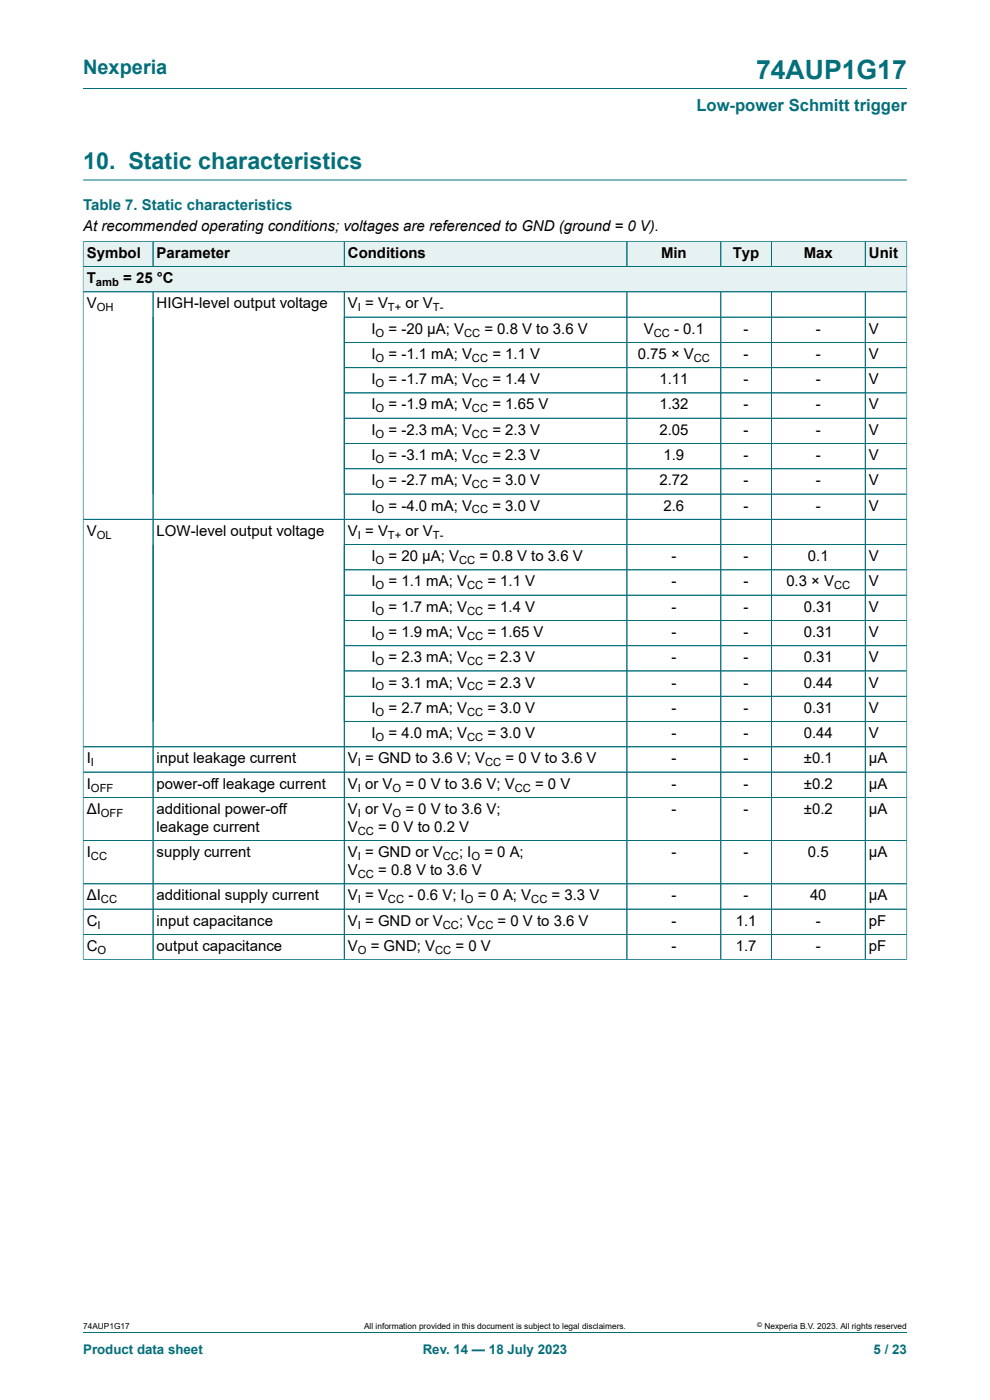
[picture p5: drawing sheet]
<svg xmlns="http://www.w3.org/2000/svg" width="210mm" height="297mm" viewBox="0 0 210 297" stroke-linecap="round" stroke-linejoin="round" font-family="sans-serif">
<defs><g id="words">
<text font-size="5.6" fill="#036f7b" x="160.4" y="16.8">74AUP1G17</text>
<text font-size="4.9" fill="#036f7b" x="17.6" y="35.9">10. Static characteristics</text>
<text font-size="4.2" fill="#036f7b" x="17.6" y="15.6">Nexperia</text>
<text font-size="3.5" fill="#036f7b" x="147.7" y="23.7">Low-power Schmitt trigger</text>
<text font-size="3.2" fill="#036f7b" x="17.6" y="44.5">Table 7. Static characteristics</text>
<g font-size="3.2">
<text x="17.6" y="49.1">At recommended operating conditions; voltages are referenced to GND (ground = 0 V).</text>
<text x="18.4" y="54.7">Symbol</text>
<text x="33.2" y="54.7">Parameter</text>
<text x="73.8" y="54.7">Conditions</text>
<text x="140.2" y="54.7">Min</text>
<text x="155.4" y="54.7">Typ</text>
<text x="170.5" y="54.7">Max</text>
<text x="184.3" y="54.7">Unit</text>
<text x="18.4" y="60.1">T</text>
<text x="18.4" y="65.4">V</text>
<text x="26.1" y="60.1">= 25 °C</text>
<text x="33.2" y="65.4">HIGH-level output voltage</text>
<text x="73.8" y="65.4">V = V</text>
<text x="86" y="65.4">or V</text>
<text x="78.8" y="70.8">I</text>
<text x="82.4" y="70.8">= -20 μA; V</text>
<text x="102.7" y="70.8">= 0.8 V to 3.6 V</text>
<text x="136.6" y="70.8">V</text>
<text x="143" y="70.8">- 0.1</text>
<text x="157.7" y="70.8">-</text>
<text x="173.1" y="70.8">-</text>
<text x="184.3" y="70.8">V</text>
<text x="78.8" y="76.1">I</text>
<text x="82.4" y="76.1">= -1.1 mA; V</text>
<text x="104.4" y="76.1">= 1.1 V</text>
<text x="135.3" y="76.1">0.75 × V</text>
<text x="157.7" y="76.1">-</text>
<text x="173.1" y="76.1">-</text>
<text x="184.3" y="76.1">V</text>
<text x="78.8" y="81.5">I</text>
<text x="82.4" y="81.5">= -1.7 mA; V</text>
<text x="104.4" y="81.5">= 1.4 V</text>
<text x="139.9" y="81.5">1.11</text>
<text x="157.7" y="81.5">-</text>
<text x="173.1" y="81.5">-</text>
<text x="184.3" y="81.5">V</text>
<text x="78.8" y="86.9">I</text>
<text x="82.4" y="86.9">= -1.9 mA; V</text>
<text x="104.4" y="86.9">= 1.65 V</text>
<text x="139.9" y="86.9">1.32</text>
<text x="157.7" y="86.9">-</text>
<text x="173.1" y="86.9">-</text>
<text x="184.3" y="86.9">V</text>
<text x="78.8" y="92.2">I</text>
<text x="82.4" y="92.2">= -2.3 mA; V</text>
<text x="104.4" y="92.2">= 2.3 V</text>
<text x="139.9" y="92.2">2.05</text>
<text x="157.7" y="92.2">-</text>
<text x="173.1" y="92.2">-</text>
<text x="184.3" y="92.2">V</text>
<text x="78.8" y="97.6">I</text>
<text x="82.4" y="97.6">= -3.1 mA; V</text>
<text x="104.4" y="97.6">= 2.3 V</text>
<text x="140.7" y="97.6">1.9</text>
<text x="157.7" y="97.6">-</text>
<text x="173.1" y="97.6">-</text>
<text x="184.3" y="97.6">V</text>
<text x="78.8" y="103">I</text>
<text x="82.4" y="103">= -2.7 mA; V</text>
<text x="104.4" y="103">= 3.0 V</text>
<text x="139.9" y="103">2.72</text>
<text x="157.7" y="103">-</text>
<text x="173.1" y="103">-</text>
<text x="184.3" y="103">V</text>
<text x="18.4" y="113.7">V</text>
<text x="33.2" y="113.7">LOW-level output voltage</text>
<text x="73.8" y="113.7">V = V</text>
<text x="78.8" y="108.3">I</text>
<text x="82.4" y="108.3">= -4.0 mA; V</text>
<text x="86" y="113.7">or V</text>
<text x="104.4" y="108.3">= 3.0 V</text>
<text x="140.7" y="108.3">2.6</text>
<text x="157.7" y="108.3">-</text>
<text x="173.1" y="108.3">-</text>
<text x="184.3" y="108.3">V</text>
<text x="78.8" y="119">I</text>
<text x="82.4" y="119">= 20 μA; V</text>
<text x="101.7" y="119">= 0.8 V to 3.6 V</text>
<text x="142.4" y="119">-</text>
<text x="157.7" y="119">-</text>
<text x="171.4" y="119">0.1</text>
<text x="184.3" y="119">V</text>
<text x="78.8" y="124.4">I</text>
<text x="82.4" y="124.4">= 1.1 mA; V</text>
<text x="103.4" y="124.4">= 1.1 V</text>
<text x="142.4" y="124.4">-</text>
<text x="157.7" y="124.4">-</text>
<text x="166.8" y="124.4">0.3 × V</text>
<text x="184.3" y="124.4">V</text>
<text x="78.8" y="129.8">I</text>
<text x="82.4" y="129.8">= 1.7 mA; V</text>
<text x="103.4" y="129.8">= 1.4 V</text>
<text x="142.4" y="129.8">-</text>
<text x="157.7" y="129.8">-</text>
<text x="170.5" y="129.8">0.31</text>
<text x="184.3" y="129.8">V</text>
<text x="78.8" y="135.1">I</text>
<text x="82.4" y="135.1">= 1.9 mA; V</text>
<text x="103.4" y="135.1">= 1.65 V</text>
<text x="142.4" y="135.1">-</text>
<text x="157.7" y="135.1">-</text>
<text x="170.5" y="135.1">0.31</text>
<text x="184.3" y="135.1">V</text>
<text x="78.8" y="140.5">I</text>
<text x="82.4" y="140.5">= 2.3 mA; V</text>
<text x="103.4" y="140.5">= 2.3 V</text>
<text x="142.4" y="140.5">-</text>
<text x="157.7" y="140.5">-</text>
<text x="170.5" y="140.5">0.31</text>
<text x="184.3" y="140.5">V</text>
<text x="78.8" y="145.8">I</text>
<text x="82.4" y="145.8">= 3.1 mA; V</text>
<text x="103.4" y="145.8">= 2.3 V</text>
<text x="142.4" y="145.8">-</text>
<text x="157.7" y="145.8">-</text>
<text x="170.5" y="145.8">0.44</text>
<text x="184.3" y="145.8">V</text>
<text x="78.8" y="151.2">I</text>
<text x="82.4" y="151.2">= 2.7 mA; V</text>
<text x="103.4" y="151.2">= 3.0 V</text>
<text x="142.4" y="151.2">-</text>
<text x="157.7" y="151.2">-</text>
<text x="170.5" y="151.2">0.31</text>
<text x="184.3" y="151.2">V</text>
<text x="18.4" y="161.9">I</text>
<text x="33.2" y="161.9">input leakage current</text>
<text x="73.8" y="161.9">V = GND to 3.6 V; V</text>
<text x="78.8" y="156.6">I</text>
<text x="82.4" y="156.6">= 4.0 mA; V</text>
<text x="103.4" y="156.6">= 3.0 V</text>
<text x="107.2" y="161.9">= 0 V to 3.6 V</text>
<text x="142.4" y="156.6">-</text>
<text x="142.4" y="161.9">-</text>
<text x="157.7" y="156.6">-</text>
<text x="157.7" y="161.9">-</text>
<text x="170.5" y="156.6">0.44</text>
<text x="170.5" y="161.9">±0.1</text>
<text x="184.3" y="156.6">V</text>
<text x="184.3" y="161.9">μA</text>
<text x="18.4" y="167.3">I</text>
<text x="33.2" y="167.3">power-off leakage current</text>
<text x="73.8" y="167.3">V or V</text>
<text x="86" y="167.3">= 0 V to 3.6 V; V</text>
<text x="113.5" y="167.3">= 0 V</text>
<text x="142.4" y="167.3">-</text>
<text x="157.7" y="167.3">-</text>
<text x="170.5" y="167.3">±0.2</text>
<text x="184.3" y="167.3">μA</text>
<text x="18.4" y="172.7">ΔI</text>
<text x="33.2" y="172.7">additional power-off</text>
<text x="73.8" y="172.7">V or V</text>
<text x="86" y="172.7">= 0 V to 3.6 V;</text>
<text x="142.4" y="172.7">-</text>
<text x="157.7" y="172.7">-</text>
<text x="170.5" y="172.7">±0.2</text>
<text x="184.3" y="172.7">μA</text>
<text x="33.2" y="176.5">leakage current</text>
<text x="73.8" y="176.5">V</text>
<text x="80.2" y="176.5">= 0 V to 0.2 V</text>
<text x="18.4" y="181.8">I</text>
<text x="33.2" y="181.8">supply current</text>
<text x="73.8" y="181.8">V = GND or V</text>
<text x="73.8" y="185.6">V</text>
<text x="80.2" y="185.6">= 0.8 V to 3.6 V</text>
<text x="97.4" y="181.8">; I</text>
<text x="102.7" y="181.8">= 0 A;</text>
<text x="142.4" y="181.8">-</text>
<text x="157.7" y="181.8">-</text>
<text x="171.4" y="181.8">0.5</text>
<text x="184.3" y="181.8">μA</text>
<text x="18.4" y="191">ΔI</text>
<text x="33.2" y="191">additional supply current</text>
<text x="73.8" y="191">V = V</text>
<text x="86.6" y="191">- 0.6 V; I</text>
<text x="101.3" y="191">= 0 A; V</text>
<text x="117" y="191">= 3.3 V</text>
<text x="142.4" y="191">-</text>
<text x="157.7" y="191">-</text>
<text x="171.8" y="191">40</text>
<text x="184.3" y="191">μA</text>
<text x="18.4" y="196.4">C</text>
<text x="33.2" y="196.4">input capacitance</text>
<text x="73.8" y="196.4">V = GND or V</text>
<text x="97.4" y="196.4">; V</text>
<text x="105.6" y="196.4">= 0 V to 3.6 V</text>
<text x="142.4" y="196.4">-</text>
<text x="156.1" y="196.4">1.1</text>
<text x="173.1" y="196.4">-</text>
<text x="184.3" y="196.4">pF</text>
<text x="18.4" y="201.7">C</text>
<text x="33.2" y="201.7">output capacitance</text>
<text x="73.8" y="201.7">V</text>
<text x="78.6" y="201.7">= GND; V</text>
<text x="96.6" y="201.7">= 0 V</text>
<text x="142.4" y="201.7">-</text>
<text x="156.1" y="201.7">1.7</text>
<text x="173.1" y="201.7">-</text>
<text x="184.3" y="201.7">pF</text>
</g>
<g font-size="2.8" fill="#036f7b">
<text x="17.6" y="287.2">Product data sheet</text>
<text x="89.7" y="287.2">Rev. 14 — 18 July 2023</text>
<text x="185.3" y="287.2">5 / 23</text>
</g>
<g font-size="2.4">
<text x="20.4" y="60.7">amb</text>
<text x="20.5" y="66">OH</text>
<text x="75.9" y="66">I</text>
<text x="79.7" y="71.4">O</text>
<text x="82.3" y="66">T+</text>
<text x="91.8" y="66">T-</text>
<text x="98.4" y="71.4">CC</text>
<text x="138.7" y="71.4">CC</text>
<text x="79.7" y="76.8">O</text>
<text x="100.1" y="76.8">CC</text>
<text x="147.2" y="76.8">CC</text>
<text x="79.7" y="82.1">O</text>
<text x="100.1" y="82.1">CC</text>
<text x="79.7" y="87.5">O</text>
<text x="100.1" y="87.5">CC</text>
<text x="79.7" y="92.8">O</text>
<text x="100.1" y="92.8">CC</text>
<text x="79.7" y="98.2">O</text>
<text x="100.1" y="98.2">CC</text>
<text x="79.7" y="103.6">O</text>
<text x="100.1" y="103.6">CC</text>
<text x="79.7" y="108.9">O</text>
<text x="100.1" y="108.9">CC</text>
<text x="20.5" y="114.3">OL</text>
<text x="75.9" y="114.3">I</text>
<text x="79.7" y="119.7">O</text>
<text x="82.3" y="114.3">T+</text>
<text x="91.8" y="114.3">T-</text>
<text x="97.4" y="119.7">CC</text>
<text x="79.7" y="125">O</text>
<text x="99.1" y="125">CC</text>
<text x="176.9" y="125">CC</text>
<text x="79.7" y="130.4">O</text>
<text x="99.1" y="130.4">CC</text>
<text x="79.7" y="135.7">O</text>
<text x="99.1" y="135.7">CC</text>
<text x="79.7" y="141.1">O</text>
<text x="99.1" y="141.1">CC</text>
<text x="79.7" y="146.5">O</text>
<text x="99.1" y="146.5">CC</text>
<text x="79.7" y="151.8">O</text>
<text x="99.1" y="151.8">CC</text>
<text x="79.7" y="157.2">O</text>
<text x="99.1" y="157.2">CC</text>
<text x="19.3" y="162.6">I</text>
<text x="19.3" y="167.9">OFF</text>
<text x="75.9" y="162.6">I</text>
<text x="75.9" y="167.9">I</text>
<text x="83.3" y="167.9">O</text>
<text x="102.9" y="162.6">CC</text>
<text x="109.2" y="167.9">CC</text>
<text x="21.4" y="173.3">OFF</text>
<text x="75.9" y="173.3">I</text>
<text x="83.3" y="173.3">O</text>
<text x="75.9" y="177.1">CC</text>
<text x="19.3" y="182.4">CC</text>
<text x="75.9" y="182.4">I</text>
<text x="93.9" y="182.4">CC</text>
<text x="100" y="182.4">O</text>
<text x="21.4" y="191.6">CC</text>
<text x="75.9" y="186.3">CC</text>
<text x="75.9" y="191.6">I</text>
<text x="82.3" y="191.6">CC</text>
<text x="98.6" y="191.6">O</text>
<text x="112.7" y="191.6">CC</text>
<text x="20.7" y="197">I</text>
<text x="75.9" y="197">I</text>
<text x="93.9" y="197">CC</text>
<text x="101.2" y="197">CC</text>
<text x="20.7" y="202.3">O</text>
<text x="75.9" y="202.3">O</text>
<text x="92.3" y="202.3">CC</text>
</g>
<g font-size="1.8">
<text x="17.6" y="282">74AUP1G17</text>
<text x="77.2" y="282">All information provided in this document is subject to legal disclaimers.</text>
<text x="162.2" y="282">Nexperia B.V. 2023. All rights reserved</text>
</g>
<text font-size="1.4" x="160.6" y="281.6">©</text>
</g></defs>
<path d="M17.6 18.8h174.8M17.6 38.2h174.8" fill="none" stroke="#036f7b" stroke-width=".21"/>
<path d="M17.7 51.3h14.7v5.2h-14.7z" fill="#e6f1f2"/>
<path d="M17.6 51.1v5.5h14.9v-5.4h-14.9" fill="none" stroke="#036f7b" stroke-width=".21"/>
<path d="M32.5 51.3h40.5v5.2h-40.5z" fill="#e6f1f2"/>
<path d="M32.5 51.2h40.5v5.4h-40.5z" fill="none" stroke="#036f7b" stroke-width=".21"/>
<path d="M73.1 51.3h55.7v5.2h-55.7z" fill="#e6f1f2"/>
<path d="M128.8 51.2h-55.8v5.4h55.8" fill="none" stroke="#036f7b" stroke-width=".21"/>
<path d="M128.8 51.3h4.1v5.2h-4.1z" fill="#e6f1f2"/>
<path d="M128.8 51.2h4.2v5.4h-4.2" fill="none" stroke="#036f7b" stroke-width=".21"/>
<path d="M133.1 51.3h19.7v5.2h-19.7z" fill="#e6f1f2"/>
<path d="M133 51.2h19.9v5.4h-19.9z" fill="none" stroke="#036f7b" stroke-width=".21"/>
<path d="M153 51.3h10.6v5.2h-10.6z" fill="#e6f1f2"/>
<path d="M152.9 51.2h10.7v5.4h-10.7z" fill="none" stroke="#036f7b" stroke-width=".21"/>
<path d="M163.7 51.3h19.8v5.2h-19.8z" fill="#e6f1f2"/>
<path d="M163.6 51.2h19.9v5.4h-19.9z" fill="none" stroke="#036f7b" stroke-width=".21"/>
<path d="M183.6 51.3h8.7v5.2h-8.7z" fill="#e6f1f2"/>
<path d="M192.4 51.1v10.8h-174.8v-5.3h174.8M192.4 51.2h-8.9v5.4" fill="none" stroke="#036f7b" stroke-width=".21"/>
<path d="M17.7 56.6h174.6v5.2h-174.6z" fill="#e6f1f2"/>
<g fill="none" stroke="#036f7b" stroke-width=".21">
<path d="M17.6 51.3v152.4M17.7 56.6h174.6M17.7 51.2h174.6M32.5 51.3v5.2M73 51.3v5.2M133 51.3v5.2M152.9 51.3v5.2M163.6 51.3v5.2M183.5 51.3v5.2M192.4 51.3v152.4M17.6 61.9h174.8M32.5 61.9v141.7"/>
<path d="M73 67.3h119.4M73 61.9v141.7M73 72.6h119.4M73 78h119.4M133 61.9v141.7M152.9 61.9v141.7M163.6 61.9v141.7M183.5 61.9v141.7M73 83.4h119.4M73 88.7h119.4M73 94.1h119.4M73 99.4h119.4"/>
<path d="M17.6 110.2h174.8M73 104.8h119.4M73 115.5h119.4M73 120.9h119.4M73 126.3h119.4M73 131.6h119.4M73 137h119.4M17.6 158.4h174.8M73 142.3h119.4M73 147.7h119.4M73 153.1h119.4M17.6 163.8h174.8"/>
<path d="M17.6 169.2h174.8M17.6 178.3h174.8M17.6 187.5h174.8M17.6 192.9h174.8M17.6 198.2h174.8M17.6 203.6h174.8M17.6 282.6h174.8"/>
</g>
<use href="#words"/>
</svg>
